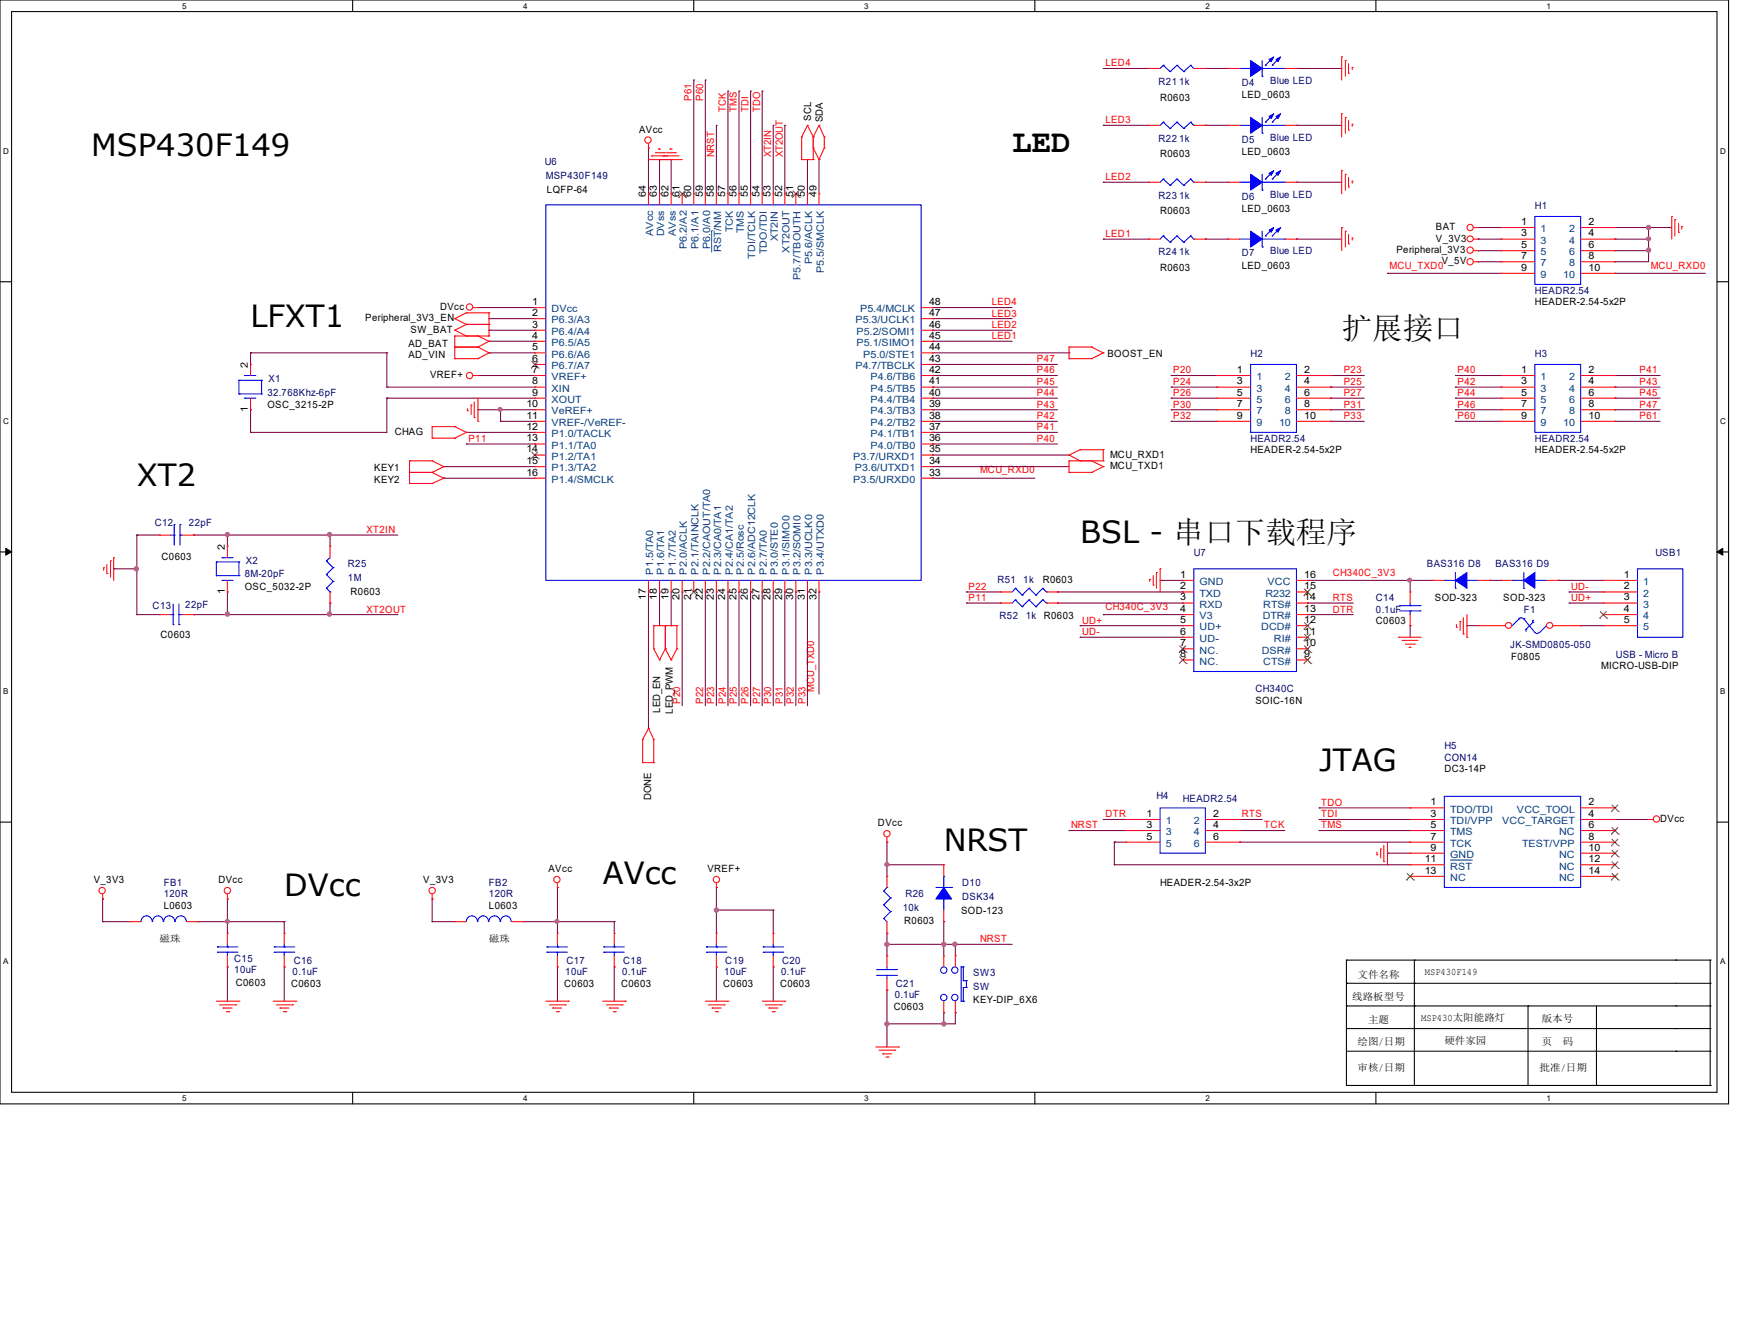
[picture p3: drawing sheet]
<svg xmlns="http://www.w3.org/2000/svg" width="279mm" height="216mm" viewBox="0 0 279 216" stroke-linecap="round" stroke-linejoin="round" font-family="sans-serif">
<defs><g id="words">
<text font-size="5.2" x="162.8" y="24.5">LED</text>
<g font-size="4.9">
<text x="14.6" y="25.1">MSP430F149</text>
<text x="40.3" y="52.6">LFXT1</text>
<text x="215.8" y="54.4">扩展接口</text>
<text x="22" y="78.1">XT2</text>
<text x="173.7" y="87.3">BSL - 串口下载程序</text>
<text x="212.2" y="123.9">JTAG</text>
<text x="151.8" y="136.7">NRST</text>
<text x="96.9" y="142.2">AVcc</text>
<text x="45.7" y="144">DVcc</text>
</g>
<g font-size="1.6" fill="#f00">
<text x="177.8" y="10.7">LED4</text>
<text x="111.3" y="16.2" transform="rotate(-90 111.3 16.2)">P61</text>
<text x="113.1" y="16.2" transform="rotate(-90 113.1 16.2)">P60</text>
<text x="116.8" y="17.9" transform="rotate(-90 116.8 17.9)">TCK</text>
<text x="118.5" y="17.9" transform="rotate(-90 118.5 17.9)">TMS</text>
<text x="120.4" y="17.9" transform="rotate(-90 120.4 17.9)">TDI</text>
<text x="122.3" y="17.9" transform="rotate(-90 122.3 17.9)">TDO</text>
<text x="177.8" y="19.8">LED3</text>
<text x="114.9" y="25.3" transform="rotate(-90 114.9 25.3)">NRST</text>
<text x="124" y="25.3" transform="rotate(-90 124 25.3)">XT2IN</text>
<text x="125.9" y="25.3" transform="rotate(-90 125.9 25.3)">XT2OUT</text>
<text x="177.8" y="29">LED2</text>
<text x="177.8" y="38.1">LED1</text>
<text x="223.5" y="43.2">MCU_TXD0</text>
<text x="265.5" y="43.2">MCU_RXD0</text>
<text x="159.5" y="52.7">LED2</text>
<text x="159.5" y="50.9">LED3</text>
<text x="159.5" y="49.1">LED4</text>
<text x="159.5" y="54.5">LED1</text>
<text x="166.8" y="58.3">P47</text>
<text x="166.8" y="65.5">P43</text>
<text x="166.8" y="63.7">P44</text>
<text x="166.8" y="61.9">P45</text>
<text x="166.8" y="60">P46</text>
<text x="188.7" y="60">P20</text>
<text x="188.7" y="61.9">P24</text>
<text x="188.7" y="63.7">P26</text>
<text x="188.7" y="65.5">P30</text>
<text x="216.2" y="60">P23</text>
<text x="216.2" y="61.9">P25</text>
<text x="216.2" y="63.7">P27</text>
<text x="216.2" y="65.5">P31</text>
<text x="234.4" y="60">P40</text>
<text x="234.4" y="61.9">P42</text>
<text x="234.4" y="63.7">P44</text>
<text x="234.4" y="65.5">P46</text>
<text x="263.7" y="60">P41</text>
<text x="263.7" y="61.9">P43</text>
<text x="263.7" y="63.7">P45</text>
<text x="263.7" y="65.5">P47</text>
<text x="75.4" y="71">P11</text>
<text x="166.8" y="71">P40</text>
<text x="166.8" y="69.2">P41</text>
<text x="166.8" y="67.4">P42</text>
<text x="188.7" y="67.4">P32</text>
<text x="216.2" y="67.4">P33</text>
<text x="234.4" y="67.4">P60</text>
<text x="263.7" y="67.4">P61</text>
<text x="157.6" y="76.1">MCU_RXD0</text>
<text x="58.9" y="85.7">XT2IN</text>
<text x="155.8" y="94.8">P22</text>
<text x="214.4" y="92.5">CH340C_3V3</text>
<text x="252.7" y="94.8">UD-</text>
<text x="58.9" y="98.5">XT2OUT</text>
<text x="155.8" y="96.6">P11</text>
<text x="174.1" y="100.2">UD+</text>
<text x="177.8" y="98">CH340C_3V3</text>
<text x="214.4" y="98.5">DTR</text>
<text x="214.4" y="96.6">RTS</text>
<text x="252.7" y="96.6">UD+</text>
<text x="174.1" y="102.1">UD-</text>
<text x="109.4" y="113.1" transform="rotate(-90 109.4 113.1)">P20</text>
<text x="113.1" y="113.1" transform="rotate(-90 113.1 113.1)">P22</text>
<text x="114.9" y="113.1" transform="rotate(-90 114.9 113.1)">P23</text>
<text x="116.8" y="113.1" transform="rotate(-90 116.8 113.1)">P24</text>
<text x="118.5" y="113.1" transform="rotate(-90 118.5 113.1)">P25</text>
<text x="120.4" y="113.1" transform="rotate(-90 120.4 113.1)">P26</text>
<text x="122.3" y="113.1" transform="rotate(-90 122.3 113.1)">P27</text>
<text x="124" y="113.1" transform="rotate(-90 124 113.1)">P30</text>
<text x="125.9" y="113.1" transform="rotate(-90 125.9 113.1)">P31</text>
<text x="127.7" y="113.1" transform="rotate(-90 127.7 113.1)">P32</text>
<text x="129.5" y="113.1" transform="rotate(-90 129.5 113.1)">P33</text>
<text x="131" y="111.3" transform="rotate(-90 131 111.3)">MCU_TXD0</text>
<text x="177.8" y="131.4">DTR</text>
<text x="199.7" y="131.4">RTS</text>
<text x="212.5" y="129.5">TDO</text>
<text x="212.5" y="131.4">TDI</text>
<text x="172.3" y="133.2">NRST</text>
<text x="203.4" y="133.2">TCK</text>
<text x="212.5" y="133.2">TMS</text>
<text x="157.6" y="151.5">NRST</text>
</g>
<g font-size="1.6" fill="#000080">
<text x="186.4" y="13.6">R21</text>
<text x="189.7" y="13.6">1k</text>
<text x="199.7" y="13.8">D4</text>
<text x="204.3" y="13.5">Blue LED</text>
<text x="186.4" y="22.8">R22</text>
<text x="189.7" y="22.8">1k</text>
<text x="199.7" y="22.9">D5</text>
<text x="204.3" y="22.6">Blue LED</text>
<text x="87.6" y="26.6">U6</text>
<text x="87.8" y="28.8">MSP430F149</text>
<text x="186.4" y="31.9">R23</text>
<text x="189.7" y="31.9">1k</text>
<text x="199.7" y="32.1">D6</text>
<text x="204.3" y="31.8">Blue LED</text>
<text x="246.9" y="33.5">H1</text>
<text x="186.4" y="41.1">R24</text>
<text x="189.7" y="41.1">1k</text>
<text x="199.7" y="41.2">D7</text>
<text x="204.3" y="40.9">Blue LED</text>
<text x="246.9" y="47.2">HEADR2.54</text>
<text x="201.2" y="57.3">H2</text>
<text x="246.9" y="57.3">H3</text>
<text x="43" y="63.6">32.768Khz-6pF</text>
<text x="43.2" y="61.4">X1</text>
<text x="201.2" y="71">HEADR2.54</text>
<text x="246.9" y="71">HEADR2.54</text>
<text x="24.9" y="84.6">C12</text>
<text x="30.4" y="84.6">22pF</text>
<text x="192" y="89.3">U7</text>
<text x="266.3" y="89.3">USB1</text>
<text x="39.4" y="92.8">8M-20pF</text>
<text x="39.5" y="90.6">X2</text>
<text x="56" y="91.2">R25</text>
<text x="56" y="93.4">1M</text>
<text x="160.4" y="93.7">R51</text>
<text x="164.6" y="93.7">1k</text>
<text x="229.5" y="91.2">BAS316 D8</text>
<text x="240.5" y="91.2">BAS316 D9</text>
<text x="24.6" y="98">C13</text>
<text x="29.8" y="97.8">22pF</text>
<text x="160.8" y="99.6">R52</text>
<text x="165" y="99.6">1k</text>
<text x="221.3" y="96.7">C14</text>
<text x="221.3" y="98.5">0.1uF</text>
<text x="245.1" y="98.5">F1</text>
<text x="242.9" y="104.1">JK-SMD0805-050</text>
<text x="259.9" y="105.8">USB - Micro B</text>
<text x="201.9" y="111.3">CH340C</text>
<text x="232.3" y="120.4">H5</text>
<text x="232.3" y="122.3">CON14</text>
<text x="186" y="128.4">H4</text>
<text x="190.2" y="128.9">HEADR2.54</text>
<text x="26.3" y="142.4">FB1</text>
<text x="78.7" y="142.4">FB2</text>
<text x="154.8" y="142.4">D10</text>
<text x="26.3" y="144.2">120R</text>
<text x="78.7" y="144.2">120R</text>
<text x="145.2" y="146.4">10k</text>
<text x="145.6" y="144.2">R26</text>
<text x="154.8" y="144.6">DSK34</text>
<text x="37.7" y="154.6">C15</text>
<text x="47.2" y="155">C16</text>
<text x="91.1" y="155">C17</text>
<text x="100.2" y="155">C18</text>
<text x="116.7" y="155">C19</text>
<text x="125.8" y="155">C20</text>
<text x="37.7" y="156.5">10uF</text>
<text x="47.1" y="156.8">0.1uF</text>
<text x="90.9" y="156.8">10uF</text>
<text x="100.1" y="156.8">0.1uF</text>
<text x="116.5" y="156.8">10uF</text>
<text x="125.6" y="156.8">0.1uF</text>
<text x="143.9" y="160.4">0.1uF</text>
<text x="144.1" y="158.7">C21</text>
<text x="156.5" y="157">SW3</text>
<text x="156.5" y="159.2">SW</text>
</g>
<g font-size="1.6">
<text x="186.6" y="16.2">R0603</text>
<text x="199.7" y="15.8">LED_0603</text>
<text x="102.8" y="21.3">AVcc</text>
<text x="130.5" y="19.4" transform="rotate(-90 130.5 19.4)">SCL</text>
<text x="132.3" y="19.6" transform="rotate(-90 132.3 19.6)">SDA</text>
<text x="186.6" y="25.3">R0603</text>
<text x="199.7" y="25">LED_0603</text>
<text x="88" y="31">LQFP-64</text>
<text x="103.9" y="31.7" transform="rotate(-90 103.9 31.7)">64</text>
<text x="105.7" y="31.7" transform="rotate(-90 105.7 31.7)">63</text>
<text x="107.5" y="31.7" transform="rotate(-90 107.5 31.7)">62</text>
<text x="109.3" y="31.7" transform="rotate(-90 109.3 31.7)">61</text>
<text x="111.2" y="31.7" transform="rotate(-90 111.2 31.7)">60</text>
<text x="113" y="31.7" transform="rotate(-90 113 31.7)">59</text>
<text x="114.8" y="31.7" transform="rotate(-90 114.8 31.7)">58</text>
<text x="116.7" y="31.7" transform="rotate(-90 116.7 31.7)">57</text>
<text x="118.4" y="31.7" transform="rotate(-90 118.4 31.7)">56</text>
<text x="120.3" y="31.7" transform="rotate(-90 120.3 31.7)">55</text>
<text x="122.2" y="31.7" transform="rotate(-90 122.2 31.7)">54</text>
<text x="124" y="31.7" transform="rotate(-90 124 31.7)">53</text>
<text x="125.8" y="31.7" transform="rotate(-90 125.8 31.7)">52</text>
<text x="127.6" y="31.7" transform="rotate(-90 127.6 31.7)">51</text>
<text x="129.5" y="31.7" transform="rotate(-90 129.5 31.7)">50</text>
<text x="131.3" y="31.7" transform="rotate(-90 131.3 31.7)">49</text>
<text x="186.6" y="34.5">R0603</text>
<text x="199.7" y="34.1">LED_0603</text>
<text x="224.6" y="40.7">Peripheral_3V3</text>
<text x="231" y="38.9">V_3V3</text>
<text x="231" y="37">BAT</text>
<text x="244.7" y="36.2">1</text>
<text x="244.7" y="38">3</text>
<text x="244.7" y="39.9">5</text>
<text x="244.7" y="41.7">7</text>
<text x="255.5" y="36.2">2</text>
<text x="255.5" y="38">4</text>
<text x="255.5" y="39.9">6</text>
<text x="255.5" y="41.7">8</text>
<text x="186.6" y="43.6">R0603</text>
<text x="199.7" y="43.3">LED_0603</text>
<text x="231.9" y="42.5">V_5V</text>
<text x="244.7" y="43.5">9</text>
<text x="255.5" y="43.5">10</text>
<text x="58.8" y="51.6">Peripheral_3V3_EN</text>
<text x="66" y="53.5">SW_BAT</text>
<text x="70.8" y="49.9">DVcc</text>
<text x="85.6" y="49">1</text>
<text x="85.6" y="50.8">2</text>
<text x="85.6" y="52.7">3</text>
<text x="149.4" y="52.7">46</text>
<text x="149.4" y="50.8">47</text>
<text x="149.4" y="49">48</text>
<text x="246.9" y="49.1">HEADER-2.54-5x2P</text>
<text x="39.9" y="59.1" transform="rotate(-90 39.9 59.1)">2</text>
<text x="65.7" y="55.7">AD_BAT</text>
<text x="65.7" y="57.5">AD_VIN</text>
<text x="85.6" y="54.4">4</text>
<text x="85.6" y="56.3">5</text>
<text x="85.6" y="58.2">6</text>
<text x="85.6" y="59.9">7</text>
<text x="149.4" y="59.9">42</text>
<text x="149.4" y="58.2">43</text>
<text x="149.4" y="56.3">44</text>
<text x="149.4" y="54.4">45</text>
<text x="178.1" y="57.3">BOOST_EN</text>
<text x="199" y="59.9">1</text>
<text x="209.8" y="59.9">2</text>
<text x="244.7" y="59.9">1</text>
<text x="255.5" y="59.9">2</text>
<text x="43" y="65.5">OSC_3215-2P</text>
<text x="69.2" y="60.8">VREF+</text>
<text x="84.7" y="65.4">10</text>
<text x="85.6" y="61.8">8</text>
<text x="85.6" y="63.6">9</text>
<text x="149.4" y="65.4">39</text>
<text x="149.4" y="63.6">40</text>
<text x="149.4" y="61.8">41</text>
<text x="199" y="61.8">3</text>
<text x="199" y="63.6">5</text>
<text x="199" y="65.4">7</text>
<text x="209.8" y="61.8">4</text>
<text x="209.8" y="63.6">6</text>
<text x="209.8" y="65.4">8</text>
<text x="244.7" y="61.8">3</text>
<text x="244.7" y="63.6">5</text>
<text x="244.7" y="65.4">7</text>
<text x="255.5" y="61.8">4</text>
<text x="255.5" y="63.6">6</text>
<text x="255.5" y="65.4">8</text>
<text x="39.9" y="66.2" transform="rotate(-90 39.9 66.2)">1</text>
<text x="63.5" y="69.9">CHAG</text>
<text x="84.7" y="67.3">11</text>
<text x="84.7" y="69.1">12</text>
<text x="84.7" y="71">13</text>
<text x="149.4" y="71">36</text>
<text x="149.4" y="69.1">37</text>
<text x="149.4" y="67.3">38</text>
<text x="199" y="67.3">9</text>
<text x="209.8" y="67.3">10</text>
<text x="244.7" y="67.3">9</text>
<text x="255.5" y="67.3">10</text>
<text x="60.2" y="75.8">KEY1</text>
<text x="60.2" y="77.6">KEY2</text>
<text x="84.7" y="72.7">14</text>
<text x="84.7" y="74.6">15</text>
<text x="84.7" y="76.5">16</text>
<text x="149.4" y="76.5">33</text>
<text x="149.4" y="74.6">34</text>
<text x="149.4" y="72.7">35</text>
<text x="178.6" y="73.6">MCU_RXD1</text>
<text x="178.6" y="75.4">MCU_TXD1</text>
<text x="201.2" y="72.9">HEADER-2.54-5x2P</text>
<text x="246.9" y="72.9">HEADER-2.54-5x2P</text>
<text x="36.2" y="88.4" transform="rotate(-90 36.2 88.4)">2</text>
<text x="26" y="90.1">C0603</text>
<text x="36.2" y="95.5" transform="rotate(-90 36.2 95.5)">1</text>
<text x="39.4" y="94.8">OSC_5032-2P</text>
<text x="56.4" y="95.6">R0603</text>
<text x="167.7" y="93.7">R0603</text>
<text x="189.8" y="92.9">1</text>
<text x="189.8" y="94.7">2</text>
<text x="209.8" y="94.7">15</text>
<text x="209.8" y="92.9">16</text>
<text x="261.2" y="92.9">1</text>
<text x="261.2" y="94.7">2</text>
<text x="103.9" y="96.4" transform="rotate(-90 103.9 96.4)">17</text>
<text x="105.7" y="96.4" transform="rotate(-90 105.7 96.4)">18</text>
<text x="107.5" y="96.4" transform="rotate(-90 107.5 96.4)">19</text>
<text x="109.3" y="96.4" transform="rotate(-90 109.3 96.4)">20</text>
<text x="111.2" y="96.4" transform="rotate(-90 111.2 96.4)">21</text>
<text x="113" y="96.4" transform="rotate(-90 113 96.4)">22</text>
<text x="114.8" y="96.4" transform="rotate(-90 114.8 96.4)">23</text>
<text x="116.7" y="96.4" transform="rotate(-90 116.7 96.4)">24</text>
<text x="118.4" y="96.4" transform="rotate(-90 118.4 96.4)">25</text>
<text x="120.3" y="96.4" transform="rotate(-90 120.3 96.4)">26</text>
<text x="122.2" y="96.4" transform="rotate(-90 122.2 96.4)">27</text>
<text x="124" y="96.4" transform="rotate(-90 124 96.4)">28</text>
<text x="125.8" y="96.4" transform="rotate(-90 125.8 96.4)">29</text>
<text x="127.6" y="96.4" transform="rotate(-90 127.6 96.4)">30</text>
<text x="129.5" y="96.4" transform="rotate(-90 129.5 96.4)">31</text>
<text x="131.3" y="96.4" transform="rotate(-90 131.3 96.4)">32</text>
<text x="167.9" y="99.6">R0603</text>
<text x="189.8" y="96.5">3</text>
<text x="189.8" y="98.4">4</text>
<text x="189.8" y="100.2">5</text>
<text x="209.8" y="100.2">12</text>
<text x="209.8" y="98.4">13</text>
<text x="209.8" y="96.5">14</text>
<text x="221.3" y="100.3">C0603</text>
<text x="230.8" y="96.7">SOD-323</text>
<text x="241.8" y="96.7">SOD-323</text>
<text x="261.2" y="96.5">3</text>
<text x="261.2" y="98.4">4</text>
<text x="261.2" y="100.2">5</text>
<text x="25.8" y="102.5">C0603</text>
<text x="189.8" y="102">6</text>
<text x="189.8" y="103.9">7</text>
<text x="189.8" y="105.7">8</text>
<text x="209.8" y="105.7">9</text>
<text x="209.8" y="103.9">10</text>
<text x="209.8" y="102">11</text>
<text x="243.1" y="106.2">F0805</text>
<text x="257.6" y="107.6">MICRO-USB-DIP</text>
<text x="201.9" y="113.1">SOIC-16N</text>
<text x="106.2" y="114.6" transform="rotate(-90 106.2 114.6)">LED_EN</text>
<text x="108.2" y="114.7" transform="rotate(-90 108.2 114.7)">LED_PWM</text>
<text x="232.3" y="124.1">DC3-14P</text>
<text x="104.7" y="128.6" transform="rotate(-90 104.7 128.6)">DONE</text>
<text x="184.4" y="131.3">1</text>
<text x="195.2" y="131.3">2</text>
<text x="230.1" y="129.5">1</text>
<text x="230.1" y="131.3">3</text>
<text x="255.5" y="129.5">2</text>
<text x="255.5" y="131.3">4</text>
<text x="141.2" y="132.8">DVcc</text>
<text x="184.4" y="133.1">3</text>
<text x="184.4" y="135">5</text>
<text x="195.2" y="133.1">4</text>
<text x="195.2" y="135">6</text>
<text x="230.1" y="133.1">5</text>
<text x="230.1" y="135">7</text>
<text x="230.1" y="136.7">9</text>
<text x="255.5" y="133.1">6</text>
<text x="255.5" y="135">8</text>
<text x="255.5" y="136.7">10</text>
<text x="267" y="132.2">DVcc</text>
<text x="15.1" y="142">V_3V3</text>
<text x="35.1" y="142">DVcc</text>
<text x="68.1" y="142">V_3V3</text>
<text x="88.2" y="140.2">AVcc</text>
<text x="113.8" y="140.2">VREF+</text>
<text x="186.6" y="142.4">HEADER-2.54-3x2P</text>
<text x="229.2" y="138.6">11</text>
<text x="229.2" y="140.5">13</text>
<text x="255.5" y="138.6">12</text>
<text x="255.5" y="140.5">14</text>
<text x="26.3" y="146">L0603</text>
<text x="78.7" y="146">L0603</text>
<text x="145.5" y="148.6">R0603</text>
<text x="154.6" y="147">SOD-123</text>
<text x="25.7" y="151.4">磁珠</text>
<text x="78.7" y="151.4">磁珠</text>
<text x="37.9" y="158.5">C0603</text>
<text x="46.8" y="158.7">C0603</text>
<text x="90.8" y="158.7">C0603</text>
<text x="99.9" y="158.7">C0603</text>
<text x="116.3" y="158.7">C0603</text>
<text x="125.5" y="158.7">C0603</text>
<text x="156.5" y="161.2">KEY-DIP_6X6</text>
<text x="217.5" y="160.7">线路板型号</text>
<text x="218.4" y="157.2">文件名称</text>
<text x="229.2" y="156.8">MSP430F149</text>
<text x="143.8" y="162.3">C0603</text>
<text x="218.4" y="168">绘图/日期</text>
<text x="220" y="164.5">主题</text>
<text x="228.6" y="164.2">MSP430太阳能路灯</text>
<text x="232.3" y="167.8">硬件家园</text>
<text x="248" y="168">页</text>
<text x="248" y="164.3">版本号</text>
<text x="251.4" y="168">码</text>
<text x="218.4" y="172.2">审核/日期</text>
<text x="247.6" y="172.2">批准/日期</text>
</g>
<g font-size="1.6" fill="#004080">
<text x="105.1" y="37.9" transform="rotate(-90 105.1 37.9)">AVcc</text>
<text x="106.8" y="38" transform="rotate(-90 106.8 38)">DVss</text>
<text x="108.7" y="37.9" transform="rotate(-90 108.7 37.9)">AVss</text>
<text x="110.5" y="40" transform="rotate(-90 110.5 40)">P6.2/A2</text>
<text x="112.4" y="40" transform="rotate(-90 112.4 40)">P6.1/A1</text>
<text x="114.2" y="40" transform="rotate(-90 114.2 40)">P6.0/A0</text>
<text x="116" y="40.6" transform="rotate(-90 116 40.6)">RST/NM</text>
<text x="117.9" y="37.3" transform="rotate(-90 117.9 37.3)">TCK</text>
<text x="119.6" y="37.5" transform="rotate(-90 119.6 37.5)">TMS</text>
<text x="121.5" y="41.6" transform="rotate(-90 121.5 41.6)">TDI/TCLK</text>
<text x="123.4" y="40.8" transform="rotate(-90 123.4 40.8)">TDO/TDI</text>
<text x="125.1" y="38.8" transform="rotate(-90 125.1 38.8)">XT2IN</text>
<text x="127" y="40.6" transform="rotate(-90 127 40.6)">XT2OUT</text>
<text x="247.8" y="37.3">1</text>
<text x="247.8" y="39.2">3</text>
<text x="247.8" y="41.1">5</text>
<text x="252.4" y="37.3">2</text>
<text x="252.4" y="39.2">4</text>
<text x="252.4" y="41.1">6</text>
<text x="128.8" y="45" transform="rotate(-90 128.8 45)">P5.7/TBOUTH</text>
<text x="130.6" y="42.5" transform="rotate(-90 130.6 42.5)">P5.6/ACLK</text>
<text x="132.5" y="43.9" transform="rotate(-90 132.5 43.9)">P5.5/SMCLK</text>
<text x="247.8" y="42.8">7</text>
<text x="247.8" y="44.7">9</text>
<text x="251.5" y="44.7">10</text>
<text x="252.4" y="42.8">8</text>
<text x="88.7" y="50.2">DVcc</text>
<text x="88.7" y="52">P6.3/A3</text>
<text x="88.7" y="53.8">P6.4/A4</text>
<text x="137.6" y="52">P5.3/UCLK1</text>
<text x="137.8" y="53.8">P5.2/SOMI1</text>
<text x="138.3" y="50.2">P5.4/MCLK</text>
<text x="88.7" y="55.6">P6.5/A5</text>
<text x="88.7" y="57.5">P6.6/A6</text>
<text x="88.7" y="59.4">P6.7/A7</text>
<text x="137.6" y="59.4">P4.7/TBCLK</text>
<text x="137.8" y="55.6">P5.1/SIMO1</text>
<text x="138.9" y="57.5">P5.0/STE1</text>
<text x="88.7" y="61.1">VREF+</text>
<text x="88.7" y="63">XIN</text>
<text x="88.7" y="64.8">XOUT</text>
<text x="140" y="64.8">P4.4/TB4</text>
<text x="140" y="63">P4.5/TB5</text>
<text x="140" y="61.1">P4.6/TB6</text>
<text x="202.1" y="61.1">1</text>
<text x="202.1" y="63">3</text>
<text x="202.1" y="64.8">5</text>
<text x="206.7" y="61.1">2</text>
<text x="206.7" y="63">4</text>
<text x="206.7" y="64.8">6</text>
<text x="247.8" y="61.1">1</text>
<text x="247.8" y="63">3</text>
<text x="247.8" y="64.8">5</text>
<text x="252.4" y="61.1">2</text>
<text x="252.4" y="63">4</text>
<text x="252.4" y="64.8">6</text>
<text x="88.7" y="66.6">VeREF+</text>
<text x="88.7" y="68.5">VREF-/VeREF-</text>
<text x="88.7" y="70.3">P1.0/TACLK</text>
<text x="140" y="70.3">P4.1/TB1</text>
<text x="140" y="68.5">P4.2/TB2</text>
<text x="140" y="66.6">P4.3/TB3</text>
<text x="202.1" y="66.6">7</text>
<text x="202.1" y="68.5">9</text>
<text x="205.7" y="68.5">10</text>
<text x="206.7" y="66.6">8</text>
<text x="247.8" y="66.6">7</text>
<text x="247.8" y="68.5">9</text>
<text x="251.5" y="68.5">10</text>
<text x="252.4" y="66.6">8</text>
<text x="88.7" y="72.1">P1.1/TA0</text>
<text x="88.7" y="73.9">P1.2/TA1</text>
<text x="88.7" y="75.8">P1.3/TA2</text>
<text x="88.7" y="77.6">P1.4/SMCLK</text>
<text x="137.2" y="77.6">P3.5/URXD0</text>
<text x="137.2" y="73.9">P3.7/URXD1</text>
<text x="137.5" y="75.8">P3.6/UTXD1</text>
<text x="140" y="72.1">P4.0/TB0</text>
<text x="105.1" y="92.4" transform="rotate(-90 105.1 92.4)">P1.5/TA0</text>
<text x="106.8" y="92.4" transform="rotate(-90 106.8 92.4)">P1.6/TA1</text>
<text x="108.7" y="92.4" transform="rotate(-90 108.7 92.4)">P1.7/TA2</text>
<text x="110.5" y="92.4" transform="rotate(-90 110.5 92.4)">P2.0/ACLK</text>
<text x="112.4" y="92.4" transform="rotate(-90 112.4 92.4)">P2.1/TAINCLK</text>
<text x="114.2" y="92.4" transform="rotate(-90 114.2 92.4)">P2.2/CAOUT/TA0</text>
<text x="116" y="92.4" transform="rotate(-90 116 92.4)">P2.3/CA0/TA1</text>
<text x="117.9" y="92.4" transform="rotate(-90 117.9 92.4)">P2.4/CA1/TA2</text>
<text x="119.6" y="92.4" transform="rotate(-90 119.6 92.4)">P2.5/Rosc</text>
<text x="121.5" y="92.4" transform="rotate(-90 121.5 92.4)">P2.6/ADC12CLK</text>
<text x="123.4" y="92.4" transform="rotate(-90 123.4 92.4)">P2.7/TA0</text>
<text x="125.1" y="92.4" transform="rotate(-90 125.1 92.4)">P3.0/STE0</text>
<text x="127" y="92.4" transform="rotate(-90 127 92.4)">P3.1/SIMO0</text>
<text x="128.8" y="92.4" transform="rotate(-90 128.8 92.4)">P3.2/SOMI0</text>
<text x="130.6" y="92.4" transform="rotate(-90 130.6 92.4)">P3.3/UCLK0</text>
<text x="132.5" y="92.4" transform="rotate(-90 132.5 92.4)">P3.4/UTXD0</text>
<text x="193" y="94.1">GND</text>
<text x="193" y="95.9">TXD</text>
<text x="203.5" y="95.9">R232</text>
<text x="203.9" y="94.1">VCC</text>
<text x="264.3" y="94.1">1</text>
<text x="264.3" y="95.9">2</text>
<text x="193" y="97.7">RXD</text>
<text x="193" y="99.6">V3</text>
<text x="193" y="101.3">UD+</text>
<text x="202.9" y="101.3">DCD#</text>
<text x="203.1" y="99.6">DTR#</text>
<text x="203.2" y="97.7">RTS#</text>
<text x="264.3" y="97.7">3</text>
<text x="264.3" y="99.6">4</text>
<text x="264.3" y="101.3">5</text>
<text x="193" y="103.2">UD-</text>
<text x="193" y="105.1">NC.</text>
<text x="193" y="106.8">NC.</text>
<text x="202.9" y="105.1">DSR#</text>
<text x="203.2" y="106.8">CTS#</text>
<text x="204.9" y="103.2">RI#</text>
<text x="233.3" y="130.6">TDO/TDI</text>
<text x="244" y="130.6">VCC_TOOL</text>
<text x="187.5" y="132.5">1</text>
<text x="187.5" y="134.3">3</text>
<text x="187.5" y="136.1">5</text>
<text x="192" y="132.5">2</text>
<text x="192" y="134.3">4</text>
<text x="192" y="136.1">6</text>
<text x="233.3" y="132.5">TDI/VPP</text>
<text x="233.3" y="134.3">TMS</text>
<text x="233.3" y="136.1">TCK</text>
<text x="233.3" y="137.9">GND</text>
<text x="241.6" y="132.5">VCC_TARGET</text>
<text x="244.9" y="136.1">TEST/VPP</text>
<text x="250.8" y="134.3">NC</text>
<text x="250.8" y="137.9">NC</text>
<text x="233.3" y="139.8">RST</text>
<text x="233.3" y="141.6">NC</text>
<text x="250.8" y="139.8">NC</text>
<text x="250.8" y="141.6">NC</text>
</g>
<g font-size="1.3">
<text x="29.3" y="1.4">5</text>
<text x="84.2" y="1.4">4</text>
<text x="139" y="1.4">3</text>
<text x="193.9" y="1.4">2</text>
<text x="248.8" y="1.4">1</text>
<text x=".5" y="24.7">D</text>
<text x="276.7" y="24.7">D</text>
<text x=".5" y="68.2">C</text>
<text x="276.7" y="68.2">C</text>
<text x=".5" y="111.6">B</text>
<text x="276.7" y="111.6">B</text>
<text x=".5" y="155">A</text>
<text x="276.7" y="155">A</text>
<text x="29.3" y="177">5</text>
<text x="84.2" y="177">4</text>
<text x="139" y="177">3</text>
<text x="193.9" y="177">2</text>
<text x="248.8" y="177">1</text>
</g>
</g></defs>
<path d="M0 0h278v177.5h-278zM1.9 1.9h274.3v173.7h-274.3z" fill="none" stroke="#000" stroke-width=".17"/>
<g fill="#fff">
<path d="M29.3 .3h.6v1.3h-.6z"/>
<path d="M29.3 175.9h.6v1.3h-.6z"/>
</g>
<path d="M56.7 0v1.9M56.7 175.6v1.9" fill="none" stroke="#000" stroke-width=".17"/>
<g fill="#fff">
<path d="M84.2 .3h.6v1.3h-.6z"/>
<path d="M84.2 175.9h.6v1.3h-.6z"/>
</g>
<path d="M111.6 0v1.9M111.6 175.6v1.9" fill="none" stroke="#000" stroke-width=".17"/>
<g fill="#fff">
<path d="M139 .3h.6v1.3h-.6z"/>
<path d="M139 175.9h.6v1.3h-.6z"/>
</g>
<path d="M166.5 0v1.9M166.5 175.6v1.9" fill="none" stroke="#000" stroke-width=".17"/>
<g fill="#fff">
<path d="M193.9 .3h.6v1.3h-.6z"/>
<path d="M193.9 175.9h.6v1.3h-.6z"/>
</g>
<path d="M221.3 0v1.9M221.3 175.6v1.9" fill="none" stroke="#000" stroke-width=".17"/>
<g fill="#fff">
<path d="M248.8 .3h.5v1.3h-.5z"/>
<path d="M248.8 175.9h.5v1.3h-.5z"/>
<path d="M.5 23.5h.9v1.4h-.9z"/>
<path d="M276.7 23.5h.8v1.4h-.8z"/>
<path d="M.5 67h.9v1.3h-.9z"/>
<path d="M276.7 67h.8v1.3h-.8z"/>
</g>
<path d="M0 45.3h1.9M276.2 45.3h1.8" fill="none" stroke="#000" stroke-width=".17"/>
<g fill="#fff">
<path d="M.5 110.4h.8v1.4h-.8z"/>
<path d="M276.7 110.4h.8v1.4h-.8z"/>
</g>
<path d="M0 88.7h1.9M276.2 88.7h1.8" fill="none" stroke="#000" stroke-width=".17"/>
<path d="M.9 88.1l1 .6-1 .5zM276.2 88.7l.9-.6v1.1z" fill="#000" stroke="#000" stroke-width=".16"/>
<g fill="#fff">
<path d="M.5 153.8h.7v1.4h-.7z"/>
<path d="M276.7 153.8h.7v1.4h-.7z"/>
</g>
<g fill="none" stroke="#000" stroke-width=".17">
<path d="M0 132.2h1.9M276.2 132.2h1.8M216.6 154.3h.1M216.6 158.1h.1M216.6 154.3v20.2h58.5M216.6 154.3h58.5M216.6 158.1h58.5M227.5 158.1h.1M227.5 154.3h.1M227.5 154.3v20.2M269.6 154.3h.1M275.1 154.3h.1"/>
<path d="M275.1 158.1h.1M275.1 154.3v20.2M216.6 161.7h.1M216.6 161.7h58.5M216.6 165.4h58.5M216.6 169h58.5M227.5 161.7h.1M245.8 161.7h.1M245.8 161.7v12.8M256.8 174.5h.1M256.8 161.7v12.8M269.6 161.7h.1"/>
<path d="M269.6 169h.1M269.6 165.4h.1M275.1 174.5h.1M275.1 165.4h.1M275.1 161.7h.1M275.1 169h.1"/>
</g>
<g fill="none" stroke="#800040" stroke-width=".17">
<path d="M111.6 12.9h.1M111.6 12.9v18.3M113.5 12.9h.1M113.5 12.9v18.3M117.1 14.6h.1M117.1 14.6v16.6M118.9 14.6h.1M118.9 14.6v16.6M120.7 14.6h.1M120.7 14.6v16.6M122.6 14.6h.1M122.6 14.6v16.6"/>
<path d="M177.5 11h.1M177.5 11h7.2M193.9 11h.1M193.9 11h3.6M208.5 11h.1M208.5 11h7.3M104.3 23.8h.1M104.3 23.8v7.4M106.1 25.7h.1M106.1 25.7v5.5M107.9 25.7h.1M107.9 25.7v5.5"/>
<path d="M115.2 20.2h.1M115.2 20.2v11M124.4 20.2h.1M124.4 20.2v11M126.2 20.2h.1M126.2 20.2v11M129.9 25.7h.1M129.9 25.7v5.5M131.7 25.7h.1M131.7 25.7v5.5M177.5 20.2h.1M177.5 29.3h.1"/>
<path d="M177.5 38.4h.1M177.5 20.2h7.2M177.5 29.3h7.2M177.5 38.4h7.2M193.9 20.2h.1M193.9 29.3h.1M193.9 38.4h.1M193.9 20.2h3.6M193.9 29.3h3.6M193.9 38.4h3.6M208.5 20.2h.1M208.5 29.3h.1"/>
<path d="M208.5 38.4h.1M208.5 20.2h7.3M208.5 29.3h7.3M208.5 38.4h7.3M237.7 38.4h.1M237.7 36.6h.1M237.7 38.4h3.8M237.7 36.6h3.8M259.8 36.6h.1M259.8 38.4h.1M259.8 38.4h5.4M259.8 36.6h9.1"/>
<path d="M265.2 36.6h.1M265.2 38.4h.1M265.2 36.6v5.5h-5.4M40.3 56.7h.1M40.3 56.7h21.9M40.3 56.7v1.9M62.2 56.7h.1M62.2 56.7v5.5M76.9 49.4h.1M76.9 49.4h9.1M78.7 54.9h.1M78.7 56.7h.1"/>
<path d="M78.7 53.1h.1M78.7 51.2h.1M78.7 56.7h7.3M78.7 54.9h7.3M78.7 53.1h7.3M78.7 51.2h7.3M150 58.6h.1M150 54.9h.1M150 53.1h.1M150 51.2h.1M150 49.4h.1M150 49.4h12.8"/>
<path d="M150 56.7h22M150 54.9h12.8M150 53.1h12.8M150 58.6h20.1M150 51.2h12.8M172 56.7h.1M223.2 43.9h.1M223.2 43.9h18.3M237.7 40.3h.1M237.7 42.1h.1M237.7 40.3h3.8M237.7 42.1h3.8"/>
<path d="M259.8 40.3h.1M259.8 42.1h.1M259.8 43.9h.1M259.8 43.9h14.5M259.8 40.3h5.4M265.2 40.3h.1M40.3 65.9h.1M40.3 69.5h.1M40.3 65.9v3.6M62.2 62.2h.1M62.2 64h.1M62.2 64v5.5h-21.9"/>
<path d="M62.2 62.2h23.8M62.2 64h23.8M71.4 75h.1M71.4 76.9h.1M71.4 76.9h14.6M71.4 75h14.6M75 69.5h.1M75 71.4h.1M75 69.5h11M75 71.4h11M76.9 60.4h.1M76.9 65.9h.1"/>
<path d="M76.9 60.4h9.1M76.9 65.9h9.1M80.5 67.7h.1M80.5 65.9h.1M80.5 67.7h5.5M80.5 65.9v1.8M150 76.9h.1M150 73.2h.1M150 75h.1M150 71.4h.1M150 69.5h.1M150 67.7h.1"/>
<path d="M150 65.9h.1M150 64h.1M150 62.2h.1M150 60.4h.1M150 60.4h20.1M150 65.9h20.1M150 67.7h20.1M150 69.5h20.1M150 62.2h20.1M150 64h20.1M150 76.9h16.5M150 73.2h22"/>
<path d="M150 75h22M150 71.4h20.1M188.4 60.4h.1M188.4 62.2h.1M188.4 64h.1M188.4 65.9h.1M188.4 67.7h.1M188.4 60.4h7.3M188.4 65.9h7.3M188.4 67.7h7.3M188.4 62.2h7.3M188.4 64h7.3"/>
<path d="M214 60.4h.1M214 62.2h.1M214 64h.1M214 65.9h.1M214 67.7h.1M214 60.4h5.5M214 65.9h5.5M214 67.7h5.5M214 62.2h5.5M214 64h5.5M234.1 60.4h.1M234.1 62.2h.1"/>
<path d="M234.1 64h.1M234.1 65.9h.1M234.1 67.7h.1M234.1 60.4h7.4M234.1 65.9h7.4M234.1 67.7h7.4M234.1 62.2h7.4M234.1 64h7.4M259.8 60.4h.1M259.8 62.2h.1M259.8 64h.1M259.8 65.9h.1"/>
<path d="M259.8 67.7h.1M259.8 60.4h7.2M259.8 65.9h7.2M259.8 67.7h7.2M259.8 62.2h7.2M259.8 64h7.2M18.3 91.4h.1M18.3 91.4h3.7M22 86h.1M22 98.8h.1M22 91.4h.1M22 86h3.7"/>
<path d="M22 98.8h3.7M22 86v12.8M31.2 86h.1M31.2 98.8h.1M31.2 86h32.8M31.2 98.8h32.8M36.6 95.2h.1M36.6 86h.1M36.6 98.8h.1M36.6 86v1.8M36.6 95.2v3.6M53.1 86h.1"/>
<path d="M53.1 98.8h.1M53.1 96.9h.1M53.1 86v1.8M53.1 96.9v1.9M104.3 95.2v21.9M106.1 95.2v5.4M107.9 95.2v5.4M109.7 95.2h.1M109.7 95.2v18.3M113.5 95.2h.1M113.5 95.2v18.3M115.2 95.2h.1"/>
<path d="M115.2 95.2v18.3M117.1 95.2h.1M117.1 95.2v18.3M118.9 95.2h.1M118.9 95.2v18.3M120.7 95.2h.1M120.7 95.2v18.3M122.6 95.2h.1M122.6 95.2v18.3M124.4 95.2h.1M124.4 95.2v18.3M126.2 95.2h.1"/>
<path d="M126.2 95.2v18.3M128 95.2h.1M128 95.2v18.3M129.9 95.2h.1M129.9 95.2v18.3M131.7 95.2h.1M131.7 95.2v16.4M155.4 95.2h.1M155.4 96.9h.1M155.4 95.2h5.6M155.4 96.9h5.6M170.1 96.9h.1"/>
<path d="M170.1 95.2h.1M170.1 95.2h20.1M170.1 96.9h20.1M177.5 98.8h.1M177.5 98.8h12.7M186.6 93.3h.1M186.6 93.3h3.6M210.3 93.3h.1M210.3 98.8h.1M210.3 96.9h.1M210.3 98.8h7.4M210.3 93.3h20.2"/>
<path d="M210.3 96.9h7.4M226.8 93.3h.1M226.8 93.3v1.9M239.6 93.3h.1M239.6 93.3h1.9M250.6 93.3h.1M250.6 93.3h7.3M252.4 95.2h.1M252.4 96.9h.1M252.4 95.2h5.5M252.4 96.9h5.5M104.3 117.1h.1"/>
<path d="M106.1 100.6h.1M107.9 100.6h.1M173.7 100.6h.1M173.7 102.4h.1M173.7 100.6h16.5M173.7 102.4h16.5M226.8 100.6h.1M226.8 100.6v1.8M236 100.6h.1M236 100.6h1.7M254.3 100.6h.1M254.3 100.6h3.6"/>
<path d="M142.7 135.4h.1M142.7 139h.1M142.7 135.4v5.5M142.7 139h9.1M172 133.5h.1M172 133.5h9.1M177.5 131.7h.1M177.5 131.7h3.6M179.2 139h.1M179.2 135.4h.1M179.2 139h47.6M179.2 135.4h1.9"/>
<path d="M179.2 135.4v3.6M199.4 133.5h.1M199.4 135.4h.1M199.4 131.7h.1M199.4 131.7h3.6M199.4 133.5h7.3M199.4 135.4h27.4M212.2 129.9h.1M212.2 131.7h.1M212.2 133.5h.1M212.2 131.7h14.6M212.2 129.9h14.6"/>
<path d="M212.2 133.5h14.6M223.2 137.2h.1M223.2 137.2h3.6M259.8 131.7h.1M259.8 131.7h5.4M16.5 148.2h.1M16.5 144.5h.1M16.5 148.2h4.4M16.5 144.5v3.7M31.8 148.2h.1M31.8 148.2h13.9M36.6 144.5h.1"/>
<path d="M36.6 155.4h.1M36.6 148.2h.1M36.6 144.5v5.5M36.6 155.4v5.6M45.7 155.4h.1M45.7 148.2h.1M45.7 148.2v1.8M45.7 155.4v5.6M69.5 148.2h.1M69.5 144.5h.1M69.5 148.2h3.7M69.5 144.5v3.7"/>
<path d="M84.2 148.2h.1M84.2 148.2h14.6M89.7 155.4h.1M89.7 148.2h.1M89.7 142.7h.1M89.7 142.7v7.3M89.7 155.4v5.6M98.8 155.4h.1M98.8 148.2h.1M98.8 148.2v1.8M98.8 155.4v5.6M115.2 155.4h.1"/>
<path d="M115.2 142.7h.1M115.2 146.3h.1M115.2 142.7v7.3M115.2 155.4v5.6M115.2 146.3h9.2M124.4 155.4h.1M124.4 146.3h.1M124.4 146.3v3.7M124.4 155.4v5.6M142.7 150h.1M142.7 159.2h.1M142.7 151.8h.1"/>
<path d="M142.7 151.8h20.1M142.7 150v3.7M142.7 159.2v9.1M151.8 151.8h.1M151.8 148.2h.1M151.8 148.2v5.5M153.7 151.8h.1M153.7 151.8v1.9M142.7 164.6h.1M151.8 162.8h.1M151.8 164.6h.1M151.8 162.8v1.8"/>
<path d="M153.7 162.8h.1M153.7 162.8v1.8h-11"/>
</g>
<g fill="#f0f" stroke="#f0f" stroke-width=".17">
<circle cx="153.6" cy="151.8" r=".34"/>
<circle cx="151.8" cy="151.8" r=".34"/>
<circle cx="151.8" cy="164.6" r=".34"/>
<circle cx="142.7" cy="164.6" r=".34"/>
<circle cx="142.7" cy="139" r=".32"/>
<circle cx="36.6" cy="148.1" r=".32"/>
<circle cx="142.7" cy="151.8" r=".34"/>
<circle cx="89.6" cy="148.1" r=".32"/>
<circle cx="115.2" cy="146.3" r=".34"/>
<circle cx="80.5" cy="65.8" r=".32"/>
<circle cx="21.9" cy="91.4" r=".34"/>
<circle cx="36.6" cy="85.9" r=".34"/>
<circle cx="36.6" cy="98.7" r=".34"/>
<circle cx="53" cy="85.9" r=".34"/>
<circle cx="53" cy="98.7" r=".34"/>
<circle cx="226.8" cy="93.3" r=".32"/>
<circle cx="265.2" cy="38.4" r=".32"/>
<circle cx="265.2" cy="36.6" r=".34"/>
<circle cx="265.2" cy="40.2" r=".34"/>
</g>
<g fill="none" stroke="#f00" stroke-width=".17">
<path d="M215.8 9.1h.1M215.8 18.3h.1M215.8 9.1v3.8M215.8 18.3v3.7M216.4 9.7h.1M216.4 18.9h.1M216.4 9.7v2.6M216.4 18.9v2.5M216.9 11.8h.1M216.9 10.2v1.6M216.9 19.4v1.5M217.5 10.8h.1"/>
<path d="M217.5 20h.1M217.5 10.8v.4M217.5 20v.3M104.3 25.7h.1M104.3 23.8h.1M104.3 25.7h5.4M104.3 23.1v.7M104.8 25.1h.1M104.8 25.1h4.4M105.4 24.6h1.4M105.9 24h.1M105.9 24h.4"/>
<path d="M106.1 25.7h.1M106.7 25.1h.1M106.8 24.6h.1M107.2 24.6h1.4M107.8 24h.1M107.8 24h.3M108.6 24.6h.1M128.9 25.7h.1M128.9 22h.1M128.9 25.7h1.9M128.9 22v3.7M129.9 20.2h.1"/>
<path d="M129.9 20.2l.9 1.8M129.9 20.2l-1 1.8M130.8 23.8h.1M130.8 22h.1M130.8 25.7h.1M130.8 23.8l.9 1.9M130.8 22v3.7M131.7 20.2h.1M131.7 25.7h.1M131.7 20.2l-.9 1.8M131.7 20.2l.9 1.8M132.6 22h.1"/>
<path d="M132.6 23.8h.1M132.6 22v1.8M132.6 23.8l-.9 1.9M184.7 20.2h.1M184.7 20.2h1.9M192 20.2h1.9M193.9 20.2h.1M215.8 27.4h.1M215.8 36.6h.1M215.8 27.4v3.8M215.8 36.6v3.7M216.4 28h.1"/>
<path d="M216.4 37.2h.1M216.4 28v2.6M216.4 37.2v2.5M216.9 20.9h.1M216.9 30.1h.1M216.9 39.2h.1M216.9 28.5v1.6M216.9 37.7v1.5M217.5 29.1h.1M217.5 38.3h.1M217.5 29.1v.4M217.5 38.3v.3"/>
<path d="M237.1 38.4h.6M237.1 36.6h.6M237.7 38.4h.1M237.7 36.6h.1M268.9 34.8h.1M268.9 34.8v3.6M269.4 35.3h.1M269.4 35.3v2.6M270 37.3h.1M270 35.9v1.4M270.5 36.4h.1M270.5 36.4v.4"/>
<path d="M73.2 53.1h.1M73.2 55.8h.1M73.2 54h.1M73.2 57.7h.1M73.2 51.2h.1M73.2 54h5.5M73.2 53.1l1.8 .9M73.2 55.8h3.7M73.2 54v3.7M73.2 57.7h3.7M73.2 51.2l1.8 1M75 52.2h.1"/>
<path d="M75 54h.1M75 50.3h.1M75 52.2l-1.8 .9M75 52.2h3.7M75 50.3l-1.8 .9M75 50.3h3.7M76.1 49.4h.8M76.9 55.8h.1M76.9 54h.1M76.9 57.7h.1M76.9 49.4h.1M76.9 54l1.8 .9"/>
<path d="M76.9 55.8l1.8 .9M78.7 52.2h.1M78.7 54h.1M78.7 54.9h.1M78.7 56.7h.1M78.7 50.3h.1M78.7 50.3v3.7M78.7 54.9l-1.8 .9M78.7 56.7l-1.8 1M172 57.7h.1M172 55.8h.1M172 55.8v1.9"/>
<path d="M172 55.8h3.6M172 57.7h3.6M175.6 57.7h.1M175.6 55.8h.1M175.6 55.8l1.9 .9M177.5 56.7h.1M177.5 56.7l-1.9 1M237.1 40.3h.6M237.1 42.1h.6M237.7 40.3h.1M237.7 42.1h.1M65.9 75.9h.1"/>
<path d="M65.9 74.1h.1M65.9 77.7h.1M65.9 74.1h3.6M65.9 75.9h3.6M65.9 74.1v3.6M65.9 77.7h3.6M69.5 70.4h.1M69.5 68.6h.1M69.5 75.9h.1M69.5 74.1h.1M69.5 77.7h.1M69.5 70.4h3.7"/>
<path d="M69.5 68.6v1.8M69.5 68.6h3.7M69.5 74.1l1.9 .9M69.5 75.9l1.9 1M71.4 75h.1M71.4 76.9h.1M71.4 75l-1.9 .9M71.4 76.9l-1.9 .8M73.2 70.4h.1M73.2 68.6h.1M73.2 68.6l1.8 .9M75 69.5h.1"/>
<path d="M75 69.5l-1.8 .9M75.2 66h.1M75.2 65.7v.3M75.8 65.1h.1M75.8 65.1v1.5M76.1 60.4h.8M76.3 67.1h.1M76.3 64.6v2.5M76.9 60.4h.1M76.9 67.7h.1M76.9 64v3.7M172 73.2h.1"/>
<path d="M172 75.9h.1M172 74.1h.1M172 74.1h5.5M172 73.2l1.7 .9M172 75.9h3.6M172 74.1v1.8M173.7 72.3h.1M173.7 74.1h.1M173.7 72.3l-1.7 .9M173.7 72.3h3.8M175.6 75.9h.1M175.6 74.1h.1"/>
<path d="M175.6 74.1l1.9 .9M177.5 72.3h.1M177.5 74.1h.1M177.5 75h.1M177.5 72.3v1.8M177.5 75l-1.9 .9M16.7 91.3h.1M16.7 91.3v.4M17.2 92.2h.1M17.2 90.8v1.4M17.8 90.2h.1M17.8 90.2v2.6"/>
<path d="M18.3 89.7h.1M18.3 89.7v3.6M25.7 98.8h.1M25.7 98.8h1.7M29.3 98.8h1.9M31.2 98.8h.1M184.9 93.1h.1M184.9 93.1v.4M185.5 94.1h.1M185.5 92.5v1.6M186 92h.1M186 92v2.6"/>
<path d="M186.6 91.4h.1M186.6 91.4v3.8M234.9 99.9h.1M234.9 99.9v1.4M235.4 99.3v2.6M236 98.8v3.6M257.9 93.3h.1M257.9 95.2h.1M257.9 96.9h.1M257.9 98.8h.1M257.9 98.8h5.5M257.9 93.3h5.5"/>
<path d="M257.9 95.2h5.5M257.9 96.9h5.5M103.4 118.9h.1M103.4 118.9v3.7M104.3 117.1h.1M104.3 117.1l.9 1.8M104.3 117.1l-.9 1.8M105.2 104.3h.1M105.2 100.6h.1M105.2 118.9h.1M105.2 100.6h3.7M105.2 104.3l.9 1.8"/>
<path d="M105.2 100.6v3.7M105.2 118.9v3.7M106.1 106.1h.1M107 104.3h.1M107 100.6h.1M107 104.3l.9 1.8M107 100.6v3.7M107 104.3l-.9 1.8M107.9 106.1h.1M108.9 100.6h.1M108.9 104.3h.1M108.9 100.6v3.7"/>
<path d="M108.9 104.3l-1 1.8M225 102.4h.1M225 102.4h3.6M225.6 103h.1M225.6 103h2.5M226.1 103.5h1.4M226.7 104.1h.1M226.7 104.1h.3M227.5 103.5h.1M234.3 100.8h.1M234.3 100.4v.4M235.4 101.9h.1"/>
<path d="M236 102.4h.1M257.9 100.6h.1M257.9 100.6h5.5M103.4 122.6h.1M103.4 122.6h1.8M105.2 122.6h.1M142.7 135.4h.1M142.7 134.6v.8M221.5 137.4h.1M221.5 137v.4M222.1 136.5h.1M222.1 136.5v1.4"/>
<path d="M222.6 138.5h.1M222.6 135.9v2.6M223.2 139h.1M223.2 135.4v3.6M265.2 131.7h.1M265.2 131.7h.7M16.5 144.5h.1M16.5 143.8v.7M36.6 144.5h.1M36.6 150h.1M36.6 155.4h.1M36.6 143.8v.7"/>
<path d="M36.6 150v1.8M36.6 153.7v1.7M69.5 144.5h.1M69.5 143.8v.7M89.7 142.7h.1M89.7 142v.7M115.2 142.7h.1M115.2 142v.7M34.8 161h3.6M35.3 161.5h2.6M35.9 162.1h.1M35.9 162.1h1.4"/>
<path d="M36.4 162.6h.4M36.8 162.6h.1M37.9 161.5h.1M38.4 161h.1M43.9 161h3.7M44.4 161.5h2.7M45 162.1h.1M45 162.1h1.5M45.6 162.6h.4M46 162.6h.1M47.1 161.5h.1M47.6 161h.1"/>
<path d="M87.8 161h3.6M88.4 161.5h2.5M88.9 162.1h.1M88.9 162.1h1.4M89.5 162.6h.3M89.8 162.6h.1M90.9 161.5h.1M91.4 161h.1M96.9 161h3.7M97.5 161.5h2.6M98 162.1h.1M98 162.1h1.5"/>
<path d="M98.6 162.6h.4M99 162.6h.1M100.1 161.5h.1M100.6 161h.1M113.5 161h3.6M114 161.5h2.5M114.6 162.1h.1M114.6 162.1h1.4M115.1 162.6h.3M115.4 162.6h.1M116.5 161.5h.1M117.1 161h.1"/>
<path d="M122.6 161h3.6M123.1 161.5h2.5M123.7 162.1h.1M123.7 162.1h1.4M124.2 162.6h.3M124.5 162.6h.1M125.6 161.5h.1M126.2 161h.1M140.9 168.3h3.6M141.4 168.8h2.5M142 169.4h.1M142 169.4h1.4"/>
<path d="M142.5 169.9h.3M142.8 169.9h.1M143.9 168.8h.1M144.5 168.3h.1"/>
<circle cx="104.2" cy="22.5" r=".51"/>
<circle cx="236.5" cy="36.6" r=".51"/>
<circle cx="236.5" cy="38.4" r=".49"/>
<circle cx="75.5" cy="49.4" r=".51"/>
<circle cx="236.5" cy="40.2" r=".51"/>
<circle cx="236.5" cy="42.1" r=".51"/>
<circle cx="75.5" cy="60.4" r=".51"/>
<circle cx="142.7" cy="134" r=".51"/>
<circle cx="266.4" cy="131.7" r=".51"/>
<circle cx="16.4" cy="143.2" r=".51"/>
<circle cx="36.6" cy="143.2" r=".51"/>
<circle cx="69.5" cy="143.2" r=".51"/>
<circle cx="89.6" cy="141.4" r=".51"/>
<circle cx="115.2" cy="141.4" r=".51"/>
</g>
<g fill="none" stroke="#00f" stroke-width=".17">
<path d="M187.1 19.6h.1M187.1 19.6l-.5 .6M187.1 19.6l1.1 1.1M189.3 19.6h.1M189.3 19.6l-1.1 1.1M189.3 19.6l1.1 1.1M191.5 19.6h.1M191.5 19.6l-1.1 1.1M191.5 19.6l.5 .6M188.2 20.7h.1M190.4 20.7h.1M192 20.2h.1"/>
<path d="M27.4 98.8h.5M27.9 98.8h.1M27.9 97.1v3.3M28.8 98.8h.1M28.8 98.8h.5M28.8 97.1v3.3M244.3 99.5l.4-.2 .4 .2M244.3 99.5h.1M244.3 99.5l-1.1 1.1M245.1 99.5h.1M245.1 99.5l1.8 2.2M246.5 99.7h.1"/>
<path d="M246.5 99.7v.4M263.4 91.4h7.3v11h-7.3zM27.9 100.4h.1M28.8 100.4h.1M245.4 101.2h.1M245.4 101.2v.3M246.5 100.1h.1M246.5 100.1l-1.1 1.1M247.5 101.6l-.2 .3-.4-.2M248.8 100.6h.1M248.8 100.6l-1.2 1.1M35 153.1h.1"/>
<path d="M35 152.2h.1M35 153.1h3.3M35 152.2h3.3M36.6 152.2h.1M36.6 153.1h.1M36.6 151.8v.4M36.6 153.1v.6"/>
</g>
<path d="M257.3 99.4h.1M257.4 98.3l1.1 1.1M258.4 98.3l-1.1 1.1M258.5 99.4h.1" fill="none" stroke="#804000" stroke-width=".16"/>
<circle cx="242.7" cy="100.5" r=".49" fill="#fff" stroke="#f00" stroke-width=".17"/>
<path d="M237.7 100.6h.1M237.7 100.6h4.4" fill="none" stroke="#f00" stroke-width=".17"/>
<circle cx="249.3" cy="100.5" r=".49" fill="#fff" stroke="#f00" stroke-width=".17"/>
<g fill="none" stroke="#f00" stroke-width=".17">
<path d="M184.7 11h.1M184.7 11h1.9M192 11h1.9M193.9 11h.1M197.5 11h.1M197.5 11h1.9M206.7 11h1.8M208.5 11h.1M104.3 31.2h.1M104.3 31.2v1.7M106.1 31.2h.1M106.1 31.2v1.7"/>
<path d="M107.9 31.2h.1M107.9 31.2v1.7M109.7 31.2h.1M109.7 31.2v1.7M111.6 31.2h.1M111.6 31.2v1.7M113.5 31.2h.1M113.5 31.2v1.7M115.2 31.2h.1M115.2 31.2v1.7M117.1 31.2h.1M117.1 31.2v1.7"/>
<path d="M118.9 31.2h.1M118.9 31.2v1.7M120.7 31.2h.1M120.7 31.2v1.7M122.6 31.2h.1M122.6 31.2v1.7M124.4 31.2h.1M124.4 31.2v1.7M126.2 31.2h.1M126.2 31.2v1.7M128 31.2h.1M128 31.2v1.7"/>
<path d="M129.9 31.2h.1M129.9 31.2v1.7M131.7 31.2h.1M131.7 31.2v1.7M184.7 29.3h.1M184.7 38.4h.1M184.7 29.3h1.9M184.7 38.4h1.9M192 29.3h1.9M192 38.4h1.9M193.9 29.3h.1M193.9 38.4h.1"/>
<path d="M197.5 29.3h.1M197.5 38.4h.1M197.5 20.2h.1M197.5 29.3h1.9M197.5 38.4h1.9M197.5 20.2h1.9M206.7 29.3h1.8M206.7 38.4h1.8M206.7 20.2h1.8M208.5 29.3h.1M208.5 38.4h.1M208.5 20.2h.1"/>
<path d="M241.5 36.6h.1M241.5 38.4h.1M241.5 38.4h5.4M241.5 36.6h5.4M254.3 38.4h5.5M254.3 36.6h5.5M259.8 36.6h.1M259.8 38.4h.1M40.3 58.6h.1M40.3 58.6v1.8M86 49.4h.1M86 51.2h.1"/>
<path d="M86 53.1h.1M86 54.9h.1M86 56.7h.1M86 58.6h.1M86 49.4h1.8M86 51.2h1.8M86 53.1h1.8M86 54.9h1.8M86 56.7h1.8M86 58.6h1.8M148.2 49.4h1.8M148.2 51.2h1.8"/>
<path d="M148.2 53.1h1.8M148.2 54.9h1.8M148.2 56.7h1.8M148.2 58.6h1.8M150 58.6h.1M150 56.7h.1M150 54.9h.1M150 53.1h.1M150 51.2h.1M150 49.4h.1M241.5 40.3h.1M241.5 42.1h.1"/>
<path d="M241.5 43.9h.1M241.5 40.3h5.4M241.5 42.1h5.4M241.5 43.9h5.4M254.3 40.3h5.5M254.3 42.1h5.5M254.3 43.9h5.5M259.8 40.3h.1M259.8 42.1h.1M259.8 43.9h.1M40.3 65.9h.1M40.3 64v1.9"/>
<path d="M86 60.4h.1M86 62.2h.1M86 64h.1M86 65.9h.1M86 67.7h.1M86 69.5h.1M86 71.4h.1M86 73.2h.1M86 75h.1M86 76.9h.1M86 60.4h1.8M86 62.2h1.8"/>
<path d="M86 64h1.8M86 65.9h1.8M86 67.7h1.8M86 69.5h1.8M86 71.4h1.8M86 73.2h1.8M86 75h1.8M86 76.9h1.8M148.2 60.4h1.8M148.2 62.2h1.8M148.2 64h1.8M148.2 65.9h1.8"/>
<path d="M148.2 67.7h1.8M148.2 69.5h1.8M148.2 71.4h1.8M148.2 73.2h1.8M148.2 75h1.8M148.2 76.9h1.8M150 76.9h.1M150 75h.1M150 73.2h.1M150 71.4h.1M150 69.5h.1M150 67.7h.1"/>
<path d="M150 65.9h.1M150 64h.1M150 62.2h.1M150 60.4h.1M195.7 60.4h.1M195.7 62.2h.1M195.7 64h.1M195.7 65.9h.1M195.7 67.7h.1M195.7 60.4h5.5M195.7 62.2h5.5M195.7 64h5.5"/>
<path d="M195.7 65.9h5.5M195.7 67.7h5.5M208.5 60.4h5.5M208.5 62.2h5.5M208.5 64h5.5M208.5 65.9h5.5M208.5 67.7h5.5M214 60.4h.1M214 62.2h.1M214 64h.1M214 65.9h.1M214 67.7h.1"/>
<path d="M241.5 60.4h.1M241.5 62.2h.1M241.5 64h.1M241.5 65.9h.1M241.5 67.7h.1M241.5 60.4h5.4M241.5 62.2h5.4M241.5 64h5.4M241.5 65.9h5.4M241.5 67.7h5.4M254.3 60.4h5.5M254.3 62.2h5.5"/>
<path d="M254.3 64h5.5M254.3 65.9h5.5M254.3 67.7h5.5M259.8 60.4h.1M259.8 62.2h.1M259.8 64h.1M259.8 65.9h.1M259.8 67.7h.1M25.7 86h.1M25.7 86h1.7M29.3 86h1.9M31.2 86h.1"/>
<path d="M36.6 95.2h.1M36.6 87.8h.1M36.6 87.8v1.9M36.6 93.3v1.9M53.1 87.8h.1M53.1 96.9h.1M53.1 87.8v1.9M53.1 95.2v1.7M104.3 95.2h.1M104.3 93.3v1.9M106.1 95.2h.1M106.1 93.3v1.9"/>
<path d="M107.9 95.2h.1M107.9 93.3v1.9M109.7 95.2h.1M109.7 93.3v1.9M111.6 95.2h.1M111.6 93.3v1.9M113.5 95.2h.1M113.5 93.3v1.9M115.2 95.2h.1M115.2 93.3v1.9M117.1 95.2h.1M117.1 93.3v1.9"/>
<path d="M118.9 95.2h.1M118.9 93.3v1.9M120.7 95.2h.1M120.7 93.3v1.9M122.6 95.2h.1M122.6 93.3v1.9M124.4 95.2h.1M124.4 93.3v1.9M126.2 95.2h.1M126.2 93.3v1.9M128 95.2h.1M128 93.3v1.9"/>
<path d="M129.9 95.2h.1M129.9 93.3v1.9M131.7 95.2h.1M131.7 93.3v1.9M161 95.2h.1M161 96.9h.1M161 95.2h1.8M161 96.9h1.8M168.3 95.2h1.8M168.3 96.9h1.8M170.1 95.2h.1M170.1 96.9h.1"/>
<path d="M190.2 93.3h.1M190.2 95.2h.1M190.2 96.9h.1M190.2 98.8h.1M190.2 95.2h1.8M190.2 93.3h1.8M190.2 96.9h1.8M190.2 98.8h1.8M208.5 95.2h1.8M208.5 93.3h1.8M208.5 96.9h1.8M208.5 98.8h1.8"/>
<path d="M210.3 98.8h.1M210.3 96.9h.1M210.3 95.2h.1M210.3 93.3h.1M226.8 95.2h.1M226.8 95.2v1.7M226.8 98.8v1.8M230.5 93.3h.1M230.5 93.3h1.8M237.7 93.3h1.9M239.6 93.3h.1M241.5 93.3h.1"/>
<path d="M241.5 93.3h1.7M248.8 93.3h1.8M250.6 93.3h.1M190.2 100.6h.1M190.2 102.4h.1M190.2 104.3h.1M190.2 106.1h.1M190.2 100.6h1.8M190.2 102.4h1.8M190.2 104.3h1.8M190.2 106.1h1.8M208.5 100.6h1.8"/>
<path d="M208.5 102.4h1.8M208.5 104.3h1.8M208.5 106.1h1.8M210.3 106.1h.1M210.3 104.3h.1M210.3 102.4h.1M210.3 100.6h.1M226.8 100.6h.1M249.9 100.6h4.4M254.3 100.6h.1M151.8 139h.1M151.8 139v1.9"/>
<path d="M181.1 131.7h.1M181.1 133.5h.1M181.1 135.4h.1M181.1 131.7h5.5M181.1 133.5h5.5M181.1 135.4h5.5M193.9 131.7h5.5M193.9 133.5h5.5M193.9 135.4h5.5M199.4 131.7h.1M199.4 133.5h.1M199.4 135.4h.1"/>
<path d="M226.8 129.9h.1M226.8 131.7h.1M226.8 133.5h.1M226.8 135.4h.1M226.8 137.2h.1M226.8 139h.1M226.8 131.7h5.5M226.8 133.5h5.5M226.8 135.4h5.5M226.8 129.9h5.5M226.8 137.2h5.5M226.8 139h5.5"/>
<path d="M254.3 131.7h5.5M254.3 133.5h5.5M254.3 135.4h5.5M254.3 129.9h5.5M254.3 137.2h5.5M254.3 139h5.5M259.8 129.9h.1M259.8 131.7h.1M259.8 133.5h.1M259.8 135.4h.1M259.8 137.2h.1M259.8 139h.1"/>
<path d="M20.9 148.2h.1M20.9 148.2h1.8M30.1 148.2h1.7M31.8 148.2h.1M45.7 150h.1M45.7 155.4h.1M45.7 150v1.8M45.7 153.7v1.7M73.2 148.2h.1M73.2 148.2h1.8M82.3 148.2h1.9M84.2 148.2h.1"/>
<path d="M89.7 150h.1M89.7 155.4h.1M89.7 150v1.8M89.7 153.7v1.7M98.8 150h.1M98.8 155.4h.1M98.8 150v1.8M98.8 153.7v1.7M115.2 150h.1M115.2 155.4h.1M115.2 150v1.8M115.2 153.7v1.7"/>
<path d="M124.4 150h.1M124.4 155.4h.1M124.4 150v1.8M124.4 153.7v1.7M142.7 153.7h.1M142.7 159.2h.1M142.7 150h.1M142.7 140.9h.1M142.7 140.9v1.8M142.7 148.2v1.8M142.7 153.7v1.7M142.7 157.3v1.9"/>
<path d="M151.8 148.2h.1M151.8 153.7h.1M151.8 146.3v1.9M151.8 153.7v1.7M153.7 153.7h.1M153.7 153.7v1.7M226.8 140.9h.1M226.8 140.9h5.5M254.3 140.9h5.5M259.8 140.9h.1M151.8 162.8h.1M151.8 161v1.8"/>
<path d="M153.7 162.8h.1M153.7 161v1.8"/>
</g>
<g fill="none" stroke="#00f" stroke-width=".17">
<path d="M187.1 10.5h.1M187.1 10.5l-.5 .5M187.1 10.5l1.1 1M188.2 11.5h.1M189.3 10.5h.1M189.3 10.5l-1.1 1M189.3 10.5l1.1 1M190.4 11.5h.1M191.5 10.5h.1M191.5 10.5l-1.1 1M191.5 10.5l.5 .5M192 11h.1"/>
<path d="M199.4 11h1.8M201.2 11h.1M203 12.3h.1M203 9.7v2.6M203 18.9v2.5M203 11h3.7M203.5 10.5h.1M203.5 19.6h.1M204.6 10.5h.1M204.6 19.6h.1M204.6 9.4l-1.1 1.1M204.6 18.5l-1.1 1.1"/>
<path d="M205.7 9.4l-1.1 1.1M205.7 18.5l-1.1 1.1M206.7 11h.1M87.8 32.9h60.4v60.4h-60.4zM187.1 28.8h.1M187.1 37.9h.1M187.1 28.8l-.5 .5M187.1 28.8l1.1 1M187.1 37.9l-.5 .5M187.1 37.9l1.1 1M188.2 29.8h.1M188.2 38.9h.1"/>
<path d="M189.3 28.8h.1M189.3 37.9h.1M189.3 28.8l-1.1 1M189.3 28.8l1.1 1M189.3 37.9l-1.1 1M189.3 37.9l1.1 1M190.4 29.8h.1M190.4 38.9h.1M191.5 28.8h.1M191.5 37.9h.1M191.5 28.8l-1.1 1M191.5 28.8l.5 .5"/>
<path d="M191.5 37.9l-1.1 1M191.5 37.9l.5 .5M192 29.3h.1M192 38.4h.1M199.4 29.3h1.8M199.4 38.4h1.8M199.4 20.2h1.8M201.2 29.3h.1M201.2 38.4h.1M201.2 20.2h.1M203 30.6h.1M203 39.7h.1"/>
<path d="M203 21.4h.1M203 28v2.6M203 37.2v2.5M203 29.3h3.7M203 38.4h3.7M203 20.2h3.7M203.5 28.8h.1M203.5 37.9h.1M204.6 28.8h.1M204.6 37.9h.1M204.6 27.7l-1.1 1.1M204.6 36.8l-1.1 1.1"/>
<path d="M205.7 27.7l-1.1 1.1M205.7 36.8l-1.1 1.1M206.7 29.3h.1M206.7 38.4h.1M206.7 20.2h.1M246.9 34.8h7.4v10.9h-7.4zM201.2 58.6h7.3v10.9h-7.3zM246.9 58.6h7.4v10.9h-7.4zM38.4 61.1h.1M38.4 63.3h.1M38.4 61.1v2.2M38.4 61.1h3.7"/>
<path d="M38.4 63.3h3.7M39.4 60.4h.1M39.4 64h.1M39.4 60.4h1.7M39.4 64h1.7M42.1 63.3h.1M42.1 61.1h.1M42.1 61.1v2.2M27.4 86h.6M28 84.3h.1M28 86h.1M28 84.3v3.3"/>
<path d="M29 86h.1M29 84.3h.1M29 86h.3M29 84.3v3.3M34.8 90.3h.1M34.8 92.5h.1M34.8 90.3v2.2M34.8 90.3h3.6M34.8 92.5h3.6M35.7 89.7h.1M35.7 93.3h.1M35.7 93.3h1.8"/>
<path d="M35.7 89.7h1.8M38.4 92.5h.1M38.4 90.3h.1M38.4 90.3v2.2M52.5 90.2h.1M52.5 92.4h.1M52.5 94.6h.1M52.5 90.2l1.1 1.1M52.5 92.4l1.1 1.1M52.5 94.6l.6 .6M53.1 95.2h.1M53.1 89.7l-.6 .5"/>
<path d="M53.6 91.3h.1M53.6 93.5h.1M53.6 91.3l-1.1 1.1M53.6 93.5l-1.1 1.1M163.3 94.6h.1M163.3 96.4h.1M163.3 94.6l-.5 .6M163.3 94.6l1.1 1.1M163.3 96.4l-.5 .5M163.3 96.4l1.1 1.1M164.4 95.7h.1M164.4 97.5h.1"/>
<path d="M165.5 94.6h.1M165.5 96.4h.1M165.5 94.6l-1.1 1.1M165.5 94.6l1.1 1.1M165.5 96.4l-1.1 1.1M165.5 96.4l1.1 1.1M166.6 95.7h.1M166.6 97.5h.1M167.7 94.6h.1M167.7 96.4h.1M167.7 94.6l-1.1 1.1M167.7 94.6l.6 .6"/>
<path d="M167.7 96.4l-1.1 1.1M167.7 96.4l.6 .5M168.3 95.2h.1M168.3 96.9h.1M192 91.4h16.5v16.5h-16.5zM225.1 98.2h3.3M225.1 97.4h3.3M226.8 97.4h.1M226.8 98.2h.1M226.8 96.9v.5M226.8 98.2v.6M228.4 98.2h.1"/>
<path d="M228.4 97.4h.1M232.3 93.3h.1M232.3 93.3h1.8M234.1 94.6h.1M234.1 92v2.6M236 93.3h.1M236 93.3h1.7M243.2 93.3h.1M243.2 93.3h1.9M245.1 94.6h.1M245.1 92v2.6M246.9 93.3h.1"/>
<path d="M246.9 93.3h1.9M186.6 129.9h7.3v7.3h-7.3zM232.3 128h22v14.7h-22zM24.5 148.2a.89 .89 0 0 0-.9-1 .89 .89 0 0 0-.9 1M26.2 148.2a.85 .85 0 0 0-.8-1 .85 .85 0 0 0-.8 1M28.1 148.2a.89 .89 0 0 0-.9-1 .89 .89 0 0 0-.9 1M30 148.2a.89 .89 0 0 0-.9-1 .89 .89 0 0 0-.9 1M44.1 153.1h.1M44.1 152.2h.1M44.1 153.1h3.3M44.1 152.2h3.3M45.7 152.2h.1"/>
<path d="M45.7 153.1h.1M45.7 151.8v.4M45.7 153.1v.6M76.8 148.2a.89 .89 0 0 0-.9-1 .89 .89 0 0 0-.9 1M78.6 148.2a.85 .85 0 0 0-.9-1 .85 .85 0 0 0-.8 1M80.4 148.2a.89 .89 0 0 0-.9-1 .89 .89 0 0 0-.8 1M82.2 148.2a.85 .85 0 0 0-.8-1 .85 .85 0 0 0-.9 1M88 153.1h.1M88 152.2h.1M88 153.1h3.3M88 152.2h3.3M89.7 152.2h.1"/>
<path d="M89.7 153.1h.1M89.7 151.8v.4M89.7 153.1v.6M97.1 153.1h.1M97.1 152.2h.1M97.1 153.1h3.3M97.1 152.2h3.3M98.8 152.2h.1M98.8 153.1h.1M98.8 151.8v.4M98.8 153.1v.6M113.6 153.1h.1"/>
<path d="M113.6 152.2h.1M113.6 153.1h3.3M113.6 152.2h3.3M115.2 152.2h.1M115.2 153.1h.1M115.2 151.8v.4M115.2 153.1v.6M122.8 153.1h.1M122.8 152.2h.1M122.8 153.1h3.3M122.8 152.2h3.3M124.4 152.2h.1"/>
<path d="M124.4 153.1h.1M124.4 151.8v.4M124.4 153.1v.6M141.1 156.8h.1M141.1 155.9h.1M141.1 156.8h3.3M141.1 155.9h3.3M142.2 147.7h.1M142.2 145.5h.1M142.2 143.3h.1M142.2 147.7l.5 .5M142.2 145.5l1.1 1.1"/>
<path d="M142.2 143.3l1.1 1.1M142.7 155.9h.1M142.7 156.8h.1M142.7 142.7h.1M142.7 155.4v.5M142.7 156.8v.5M142.7 142.7l-.5 .6M143.3 146.6h.1M143.3 144.4h.1M143.3 146.6l-1.1 1.1M143.3 144.4l-1.1 1.1M150.5 142.7h2.6"/>
<path d="M151.8 144.5h.1M151.8 140.9h.1M151.8 140.9v1.8M151.8 144.5v1.8M153.1 142.7h.1M154.6 155.4h.1M154.6 155.4v5.6h.3M154.6 155.4h.3M154.9 155.4h.1M154.9 157.6h.1M154.9 158.8h.1M154.9 155.4v2.2"/>
<path d="M154.9 158.8v2.2M154.9 157.6h.5M154.9 158.8h.5M155.4 157.6h.1M155.4 158.8h.1M155.4 157.6v1.2M154.9 161h.1"/>
<circle cx="151.8" cy="156" r=".51"/>
<circle cx="153.6" cy="156" r=".51"/>
<circle cx="151.8" cy="160.4" r=".51"/>
<circle cx="153.6" cy="160.4" r=".51"/>
</g>
<g fill="#00f" stroke="#00f" stroke-width=".17">
<path d="M201.2 9.7l1.8 1.3-1.8 1.3z" fill-rule="evenodd"/>
<path d="M205.2 9.6l.8-.5-.4 .8z" fill-rule="evenodd"/>
<path d="M204.1 9.6l.8-.5-.4 .8z" fill-rule="evenodd"/>
<path d="M201.2 28l1.8 1.3-1.8 1.3z" fill-rule="evenodd"/>
<path d="M205.2 27.9l.8-.5-.4 .8z" fill-rule="evenodd"/>
<path d="M204.1 27.9l.8-.5-.4 .8z" fill-rule="evenodd"/>
<path d="M245.1 93.3l1.8-1.3v2.6z" fill-rule="evenodd"/>
<path d="M201.2 37.2l1.8 1.2-1.8 1.3z" fill-rule="evenodd"/>
<path d="M205.2 37l.8-.4-.4 .7z" fill-rule="evenodd"/>
<path d="M204.1 37l.8-.4-.4 .7z" fill-rule="evenodd"/>
<path d="M234.1 93.3l1.9-1.3v2.6z" fill-rule="evenodd"/>
<path d="M201.2 18.9l1.8 1.3-1.8 1.2z" fill-rule="evenodd"/>
<path d="M205.2 18.7l.8-.4-.4 .7z" fill-rule="evenodd"/>
<path d="M204.1 18.7l.8-.4-.4 .7z" fill-rule="evenodd"/>
<path d="M151.8 142.7l1.3 1.8h-2.6z" fill-rule="evenodd"/>
</g>
<g fill="none" stroke="#804000" stroke-width=".16">
<path d="M109.1 31.8h.1M109.2 30.6l1.1 1.2M110.2 30.6l-1.1 1.2M110.3 31.8h.1M127.4 31.8h.1M127.5 30.6l1.1 1.2M128.5 30.6l-1.1 1.2M128.6 31.8h.1M85.4 59.2h.1M85.5 58.1l1.1 1.1M86.5 58.1l-1.1 1.1M86.6 59.2h.1"/>
<path d="M85.4 73.7h.1M85.5 72.6l1.1 1.1M86.5 72.6l-1.1 1.1M86.6 73.7h.1M111 95.8h.1M111.1 94.7l1.1 1.1M112.1 94.7l-1.1 1.1M112.2 95.8h.1M209.7 95.8h.1M209.8 94.7l1.1 1.1M210.8 94.7l-1.1 1.1M210.9 95.8h.1"/>
<path d="M189.7 104.9h.1M189.7 106.7h.1M189.7 103.8l1.1 1.1M189.7 105.6l1.1 1.1M190.8 103.8l-1.1 1.1M190.8 105.6l-1.1 1.1M190.8 104.9h.1M190.8 106.7h.1M209.7 106.7h.1M209.7 104.9h.1M209.7 103h.1M209.7 101.2h.1"/>
<path d="M209.8 105.6l1.1 1.1M209.8 103.8l1.1 1.1M209.8 101.9l1.1 1.1M209.8 100.1l1.1 1.1M210.8 105.6l-1.1 1.1M210.8 103.8l-1.1 1.1M210.8 101.9l-1.1 1.1M210.8 100.1l-1.1 1.1M210.9 106.7h.1M210.9 104.9h.1M210.9 103h.1M210.9 101.2h.1"/>
<path d="M259.2 130.5h.1M259.2 134.1h.1M259.2 136h.1M259.2 137.8h.1M259.2 139.6h.1M259.2 129.4l1.1 1.1M259.2 133l1.1 1.1M259.2 134.9l1.1 1.1M259.2 136.7l1.1 1.1M259.2 138.5l1.1 1.1M260.3 129.4l-1.1 1.1M260.3 133l-1.1 1.1"/>
<path d="M260.3 134.9l-1.1 1.1M260.3 136.7l-1.1 1.1M260.3 138.5l-1.1 1.1M260.3 130.5h.1M260.3 134.1h.1M260.3 136h.1M260.3 137.8h.1M260.3 139.6h.1M226.2 141.5h.1M226.3 140.4l1.1 1.1M227.3 140.4l-1.1 1.1M227.4 141.5h.1"/>
<path d="M259.2 141.5h.1M259.2 140.4l1.1 1.1M260.3 140.4l-1.1 1.1M260.3 141.5h.1"/>
</g>
<path d="M114.5 37.1h.1M114.5 37.1v3.5M233.3 138.3h3.4M236.7 138.3h.1" fill="none" stroke="#004080" stroke-width=".16"/>
<g fill="#f0f" stroke="#f0f" stroke-width=".17">
<circle cx="153.6" cy="151.8" r=".34"/>
<circle cx="151.8" cy="151.8" r=".34"/>
<circle cx="151.8" cy="164.6" r=".34"/>
<circle cx="142.7" cy="164.6" r=".34"/>
<circle cx="142.7" cy="139" r=".32"/>
<circle cx="36.6" cy="148.1" r=".32"/>
<circle cx="142.7" cy="151.8" r=".34"/>
<circle cx="89.6" cy="148.1" r=".32"/>
<circle cx="115.2" cy="146.3" r=".34"/>
<circle cx="80.5" cy="65.8" r=".32"/>
<circle cx="21.9" cy="91.4" r=".34"/>
<circle cx="36.6" cy="85.9" r=".34"/>
<circle cx="36.6" cy="98.7" r=".34"/>
<circle cx="53" cy="85.9" r=".34"/>
<circle cx="53" cy="98.7" r=".34"/>
<circle cx="226.8" cy="93.3" r=".32"/>
<circle cx="265.2" cy="38.4" r=".32"/>
<circle cx="265.2" cy="36.6" r=".34"/>
<circle cx="265.2" cy="40.2" r=".34"/>
</g>
<use href="#words"/>
</svg>
